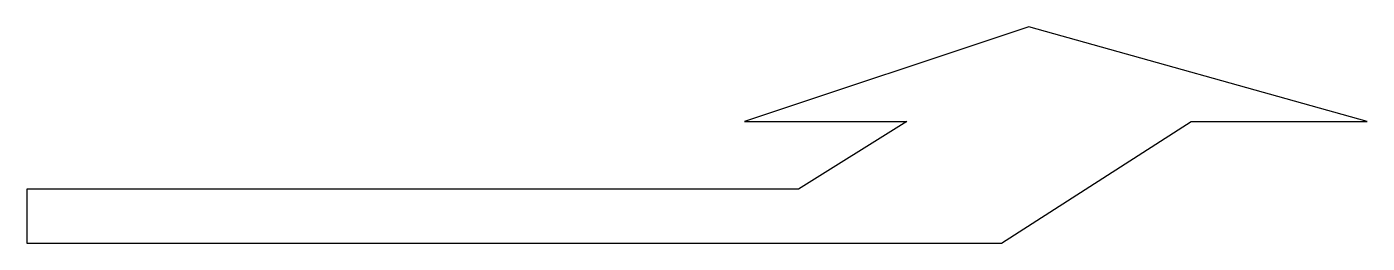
# Model space of a CAD drawing. Header units: inches. Extents: x 0 to 4.95, y -0.1 to 0.7.
import ezdxf

# ---------------------------------------------------------------- set-up
doc = ezdxf.new("R2010")
doc.units = ezdxf.units.IN
doc.header["$MEASUREMENT"] = 0

msp = doc.modelspace()

# ---------------------------------------------------------------- linework, layer by layer
at = {"color": 0}
for p, q in [((3.7, 0.7), (2.65, 0.35)), ((4.95, 0.35), (3.7, 0.7)), ((2.65, 0.35), (3.25, 0.35)), ((3.25, 0.35), (2.85, 0.1)), ((3.6, -0.1), (4.3, 0.35)), ((4.3, 0.35), (4.95, 0.35)), ((2.85, 0.1), (0, 0.1)), ((0, 0.1), (0, -0.1)), ((0, -0.1), (3.6, -0.1))]:
    msp.add_line(p, q, dxfattribs=at)

doc.saveas('drawing.dxf')
